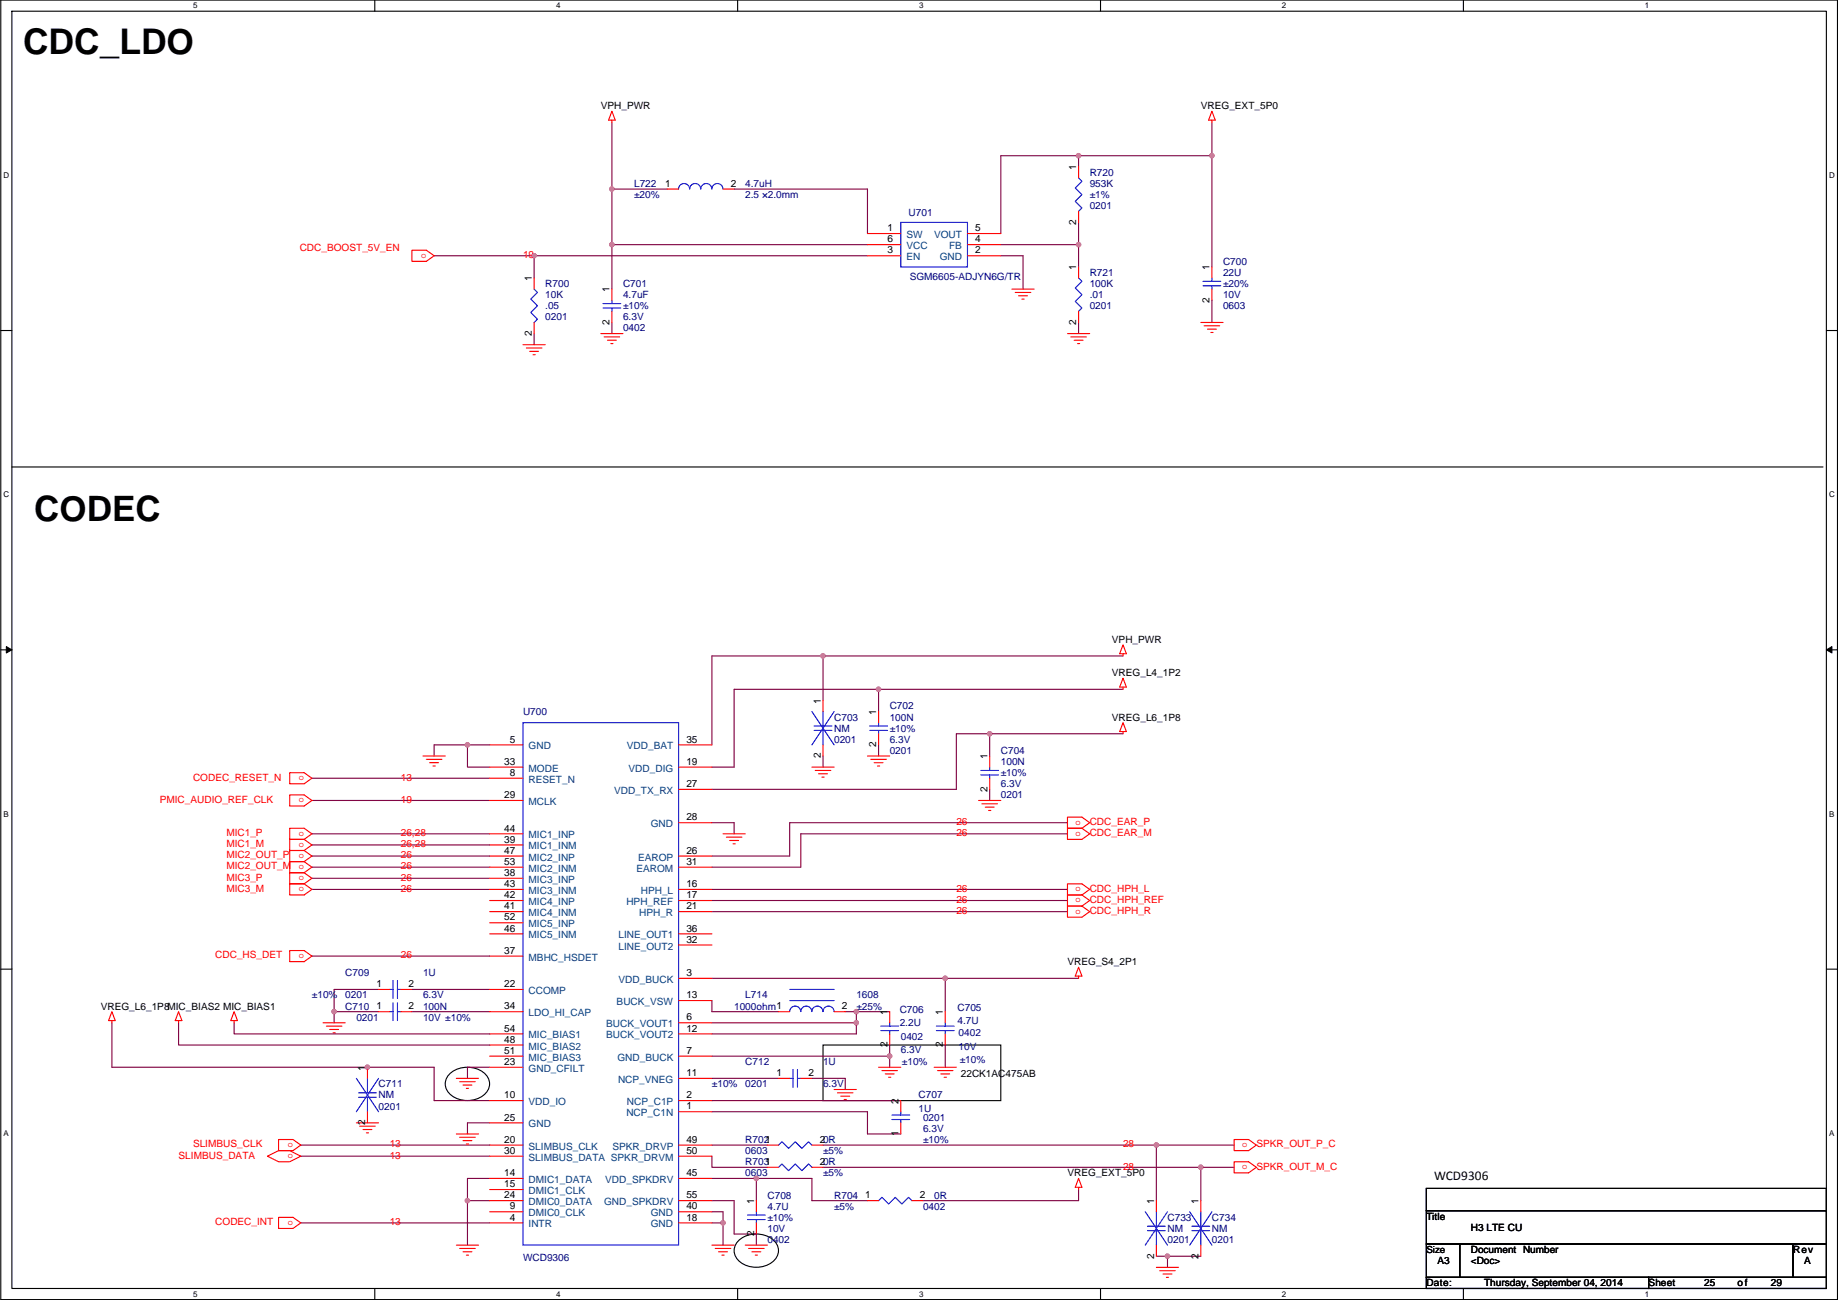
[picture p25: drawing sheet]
<svg xmlns="http://www.w3.org/2000/svg" width="420mm" height="297mm" viewBox="0 0 420 297" stroke-linecap="round" stroke-linejoin="round" font-family="sans-serif">
<defs><g id="words">
<text font-size="8.1" x="5.3" y="12.4">CDC_LDO</text>
<text font-size="8" x="7.8" y="119">CODEC</text>
<text font-size="3" x="327.8" y="269.6">WCD9306</text>
<g font-size="2.3">
<text x="137.3" y="24.9">VPH_PWR</text>
<text x="274.5" y="24.9">VREG_EXT_5P0</text>
<text x="246" y="38.9" transform="rotate(-90 246 38.9)">1</text>
<text x="152.1" y="42.7">1</text>
<text x="167.1" y="42.7">2</text>
<text x="202.9" y="52.8">1</text>
<text x="222.9" y="52.8">5</text>
<text x="246" y="51.4" transform="rotate(-90 246 51.4)">2</text>
<text x="202.9" y="57.9">3</text>
<text x="202.9" y="55.4">6</text>
<text x="222.9" y="55.4">4</text>
<text x="222.9" y="57.9">2</text>
<text x="121.6" y="64.3" transform="rotate(-90 121.6 64.3)">1</text>
<text x="246" y="61.7" transform="rotate(-90 246 61.7)">1</text>
<text x="276.5" y="61.7" transform="rotate(-90 276.5 61.7)">1</text>
<text x="139.4" y="66.8" transform="rotate(-90 139.4 66.8)">1</text>
<text x="276.5" y="69.1" transform="rotate(-90 276.5 69.1)">2</text>
<text x="121.6" y="76.8" transform="rotate(-90 121.6 76.8)">2</text>
<text x="139.4" y="74.2" transform="rotate(-90 139.4 74.2)">2</text>
<text x="246" y="74.2" transform="rotate(-90 246 74.2)">2</text>
<text x="254.2" y="146.9">VPH_PWR</text>
<text x="254.2" y="154.5">VREG_L4_1P2</text>
<text x="187.6" y="160.8" transform="rotate(-90 187.6 160.8)">1</text>
<text x="200.3" y="163.3" transform="rotate(-90 200.3 163.3)">1</text>
<text x="254.2" y="164.6">VREG_L6_1P8</text>
<text x="116.5" y="169.7">5</text>
<text x="156.9" y="169.7">35</text>
<text x="187.6" y="173.3" transform="rotate(-90 187.6 173.3)">2</text>
<text x="200.3" y="170.7" transform="rotate(-90 200.3 170.7)">2</text>
<text x="225.7" y="173.5" transform="rotate(-90 225.7 173.5)">1</text>
<text x="115.2" y="174.8">33</text>
<text x="116.5" y="177.3">8</text>
<text x="156.9" y="179.8">27</text>
<text x="156.9" y="174.8">19</text>
<text x="115.2" y="182.4">29</text>
<text x="225.7" y="180.9" transform="rotate(-90 225.7 180.9)">2</text>
<text x="115.2" y="190">44</text>
<text x="156.9" y="187.5">28</text>
<text x="115.2" y="192.5">39</text>
<text x="115.2" y="195.1">47</text>
<text x="115.2" y="197.6">53</text>
<text x="156.9" y="195.1">26</text>
<text x="156.9" y="197.6">31</text>
<text x="115.2" y="200.2">38</text>
<text x="115.2" y="202.7">43</text>
<text x="156.9" y="202.7">16</text>
<text x="115.2" y="205.2">42</text>
<text x="115.2" y="207.8">41</text>
<text x="156.9" y="207.8">21</text>
<text x="156.9" y="205.2">17</text>
<text x="115.2" y="210.3">52</text>
<text x="115.2" y="212.9">46</text>
<text x="156.9" y="212.9">36</text>
<text x="156.9" y="215.4">32</text>
<text x="115.2" y="217.9">37</text>
<text x="244" y="220.5">VREG_S4_2P1</text>
<text x="86" y="225.6">1</text>
<text x="93.4" y="225.6">2</text>
<text x="115.2" y="225.6">22</text>
<text x="156.9" y="223">3</text>
<text x="23" y="230.7">VREG_L6_1P8MIC_BIAS2 MIC_BIAS1</text>
<text x="86" y="230.6">1</text>
<text x="93.4" y="230.6">2</text>
<text x="115.2" y="230.6">34</text>
<text x="156.9" y="228.1">13</text>
<text x="156.9" y="233.2">6</text>
<text x="192.5" y="230.6">2</text>
<text x="202.8" y="231.9" transform="rotate(-90 202.8 231.9)">1</text>
<text x="215.5" y="231.9" transform="rotate(-90 215.5 231.9)">1</text>
<text x="115.2" y="235.7">54</text>
<text x="115.2" y="238.3">48</text>
<text x="156.9" y="235.7">12</text>
<text x="202.8" y="239.3" transform="rotate(-90 202.8 239.3)">2</text>
<text x="215.5" y="239.3" transform="rotate(-90 215.5 239.3)">2</text>
<text x="83.5" y="244.6" transform="rotate(-90 83.5 244.6)">1</text>
<text x="115.2" y="240.8">51</text>
<text x="115.2" y="243.3">23</text>
<text x="156.9" y="245.9">11</text>
<text x="156.9" y="240.8">7</text>
<text x="177.5" y="245.9">1</text>
<text x="184.8" y="245.9">2</text>
<text x="115.2" y="251">10</text>
<text x="156.9" y="251">2</text>
<text x="219.6" y="246.2">22CK1AC475AB</text>
<text x="83.5" y="257.1" transform="rotate(-90 83.5 257.1)">2</text>
<text x="115.2" y="256">25</text>
<text x="156.9" y="253.5">1</text>
<text x="205.4" y="252.2" transform="rotate(-90 205.4 252.2)">2</text>
<text x="115.2" y="261.1">20</text>
<text x="115.2" y="263.7">30</text>
<text x="156.9" y="263.7">50</text>
<text x="156.9" y="261.1">49</text>
<text x="187.4" y="261.1">20R</text>
<text x="205.4" y="259.6" transform="rotate(-90 205.4 259.6)">1</text>
<text x="115.2" y="268.7">14</text>
<text x="156.9" y="268.7">45</text>
<text x="187.4" y="266.2">20R</text>
<text x="244" y="268.8">VREG_EXT_5P0</text>
<text x="115.2" y="271.3">15</text>
<text x="115.2" y="273.8">24</text>
<text x="156.9" y="273.8">55</text>
<text x="172.4" y="275.1" transform="rotate(-90 172.4 275.1)">1</text>
<text x="197.8" y="273.8">1</text>
<text x="210.2" y="273.8">2</text>
<text x="263.8" y="275.1" transform="rotate(-90 263.8 275.1)">1</text>
<text x="274" y="275.1" transform="rotate(-90 274 275.1)">1</text>
<text x="116.5" y="276.4">9</text>
<text x="116.5" y="278.9">4</text>
<text x="156.9" y="276.4">40</text>
<text x="156.9" y="278.9">18</text>
<text x="326.1" y="278.7">Title</text>
<text x="336.2" y="281.2">H3 LTE CU</text>
<text x="172.4" y="282.5" transform="rotate(-90 172.4 282.5)">2</text>
<text x="263.8" y="287.6" transform="rotate(-90 263.8 287.6)">2</text>
<text x="274" y="287.6" transform="rotate(-90 274 287.6)">2</text>
<text x="336.2" y="286.3">Document Number</text>
<text x="409.9" y="286.3">Rev</text>
<text x="326.1" y="293.9">Date:</text>
<text x="328.6" y="288.8">A3</text>
<text x="336.2" y="288.8">&lt;Doc&gt;</text>
<text x="339.3" y="293.9">Thursday, September 04, 2014</text>
<text x="376.9" y="293.9">Sheet</text>
<text x="389.6" y="293.9">25</text>
<text x="397.2" y="293.9">of</text>
<text x="404.8" y="293.9">29</text>
<text x="412.4" y="288.8">A</text>
</g>
<g font-size="2.3" fill="#000080">
<text x="249.1" y="40.2">R720</text>
<text x="145" y="42.7">L722</text>
<text x="145" y="45.3">±20%</text>
<text x="170.4" y="42.7">4.7uH</text>
<text x="170.4" y="45.3">2.5 ×2.0mm</text>
<text x="249.1" y="42.7">953K</text>
<text x="249.1" y="45.3">±1%</text>
<text x="249.1" y="47.8">0201</text>
<text x="207.7" y="49.3">U701</text>
<text x="124.6" y="65.6">R700</text>
<text x="142.4" y="65.6">C701</text>
<text x="208" y="64.1">SGM6605-ADJYN6G/TR</text>
<text x="249.1" y="63">R721</text>
<text x="249.1" y="65.6">100K</text>
<text x="279.6" y="60.5">C700</text>
<text x="279.6" y="63">22U</text>
<text x="279.6" y="65.6">±20%</text>
<text x="124.6" y="68.1">10K</text>
<text x="124.6" y="70.7">.05</text>
<text x="142.4" y="68.1">4.7uF</text>
<text x="142.4" y="70.7">±10%</text>
<text x="249.1" y="68.1">.01</text>
<text x="249.1" y="70.7">0201</text>
<text x="279.6" y="70.7">0603</text>
<text x="279.6" y="68.1">10V</text>
<text x="124.6" y="73.2">0201</text>
<text x="142.4" y="75.7">0402</text>
<text x="142.4" y="73.2">6.3V</text>
<text x="119.6" y="163.4">U700</text>
<text x="190.7" y="164.6">C703</text>
<text x="190.7" y="167.2">NM</text>
<text x="203.4" y="162.1">C702</text>
<text x="203.4" y="164.6">100N</text>
<text x="203.4" y="167.2">±10%</text>
<text x="190.7" y="169.7">0201</text>
<text x="203.4" y="172.3">0201</text>
<text x="203.4" y="169.7">6.3V</text>
<text x="228.8" y="172.3">C704</text>
<text x="228.8" y="174.8">100N</text>
<text x="228.8" y="179.9">6.3V</text>
<text x="228.8" y="177.3">±10%</text>
<text x="228.8" y="182.4">0201</text>
<text x="78.9" y="223.1">C709</text>
<text x="96.7" y="223.1">1U</text>
<text x="71.3" y="228.1">±10%</text>
<text x="78.9" y="230.7">C710</text>
<text x="78.9" y="228.1">0201</text>
<text x="81.5" y="233.2">0201</text>
<text x="96.7" y="230.7">100N</text>
<text x="96.7" y="233.2">10V ±10%</text>
<text x="96.7" y="228.1">6.3V</text>
<text x="167.8" y="230.7">1000ohm1</text>
<text x="170.4" y="228.1">L714</text>
<text x="195.8" y="230.7">±25%</text>
<text x="195.8" y="228.1">1608</text>
<text x="205.7" y="231.4">C706</text>
<text x="218.9" y="230.9">C705</text>
<text x="218.9" y="234">4.7U</text>
<text x="205.7" y="234.5">2.2U</text>
<text x="205.9" y="237.5">0402</text>
<text x="219.1" y="236.8">0402</text>
<text x="219.1" y="239.8">10V</text>
<text x="170.4" y="243.4">C712</text>
<text x="188.1" y="243.4">1U</text>
<text x="205.9" y="240.6">6.3V</text>
<text x="206.2" y="243.4">±10%</text>
<text x="219.4" y="242.9">±10%</text>
<text x="86.5" y="248.5">C711</text>
<text x="86.5" y="251">NM</text>
<text x="162.7" y="248.5">±10%</text>
<text x="170.4" y="248.5">0201</text>
<text x="188.1" y="248.5">6.3V</text>
<text x="210" y="251">C707</text>
<text x="86.5" y="253.5">0201</text>
<text x="210" y="254">1U</text>
<text x="211" y="256.1">0201</text>
<text x="170.4" y="261.2">R7021</text>
<text x="170.4" y="263.7">0603</text>
<text x="188.1" y="263.7">±5%</text>
<text x="211" y="258.6">6.3V</text>
<text x="211" y="261.2">±10%</text>
<text x="170.4" y="266.2">R7031</text>
<text x="170.4" y="268.8">0603</text>
<text x="188.1" y="268.8">±5%</text>
<text x="175.4" y="273.9">C708</text>
<text x="190.7" y="273.9">R704</text>
<text x="213.5" y="273.9">0R</text>
<text x="175.4" y="276.4">4.7U</text>
<text x="175.4" y="281.5">10V</text>
<text x="175.4" y="278.9">±10%</text>
<text x="190.7" y="276.4">±5%</text>
<text x="211" y="276.4">0402</text>
<text x="266.9" y="278.9">C733</text>
<text x="266.9" y="281.5">NM</text>
<text x="277" y="278.9">C734</text>
<text x="277" y="281.5">NM</text>
<text x="175.4" y="284">0402</text>
<text x="266.9" y="284">0201</text>
<text x="277" y="284">0201</text>
<text x="119.6" y="288.1">WCD9306</text>
</g>
<g font-size="2.3" fill="#f00">
<text x="68.5" y="57.4">CDC_BOOST_5V_EN</text>
<text x="119.6" y="59">19</text>
<text x="44.1" y="178.4">CODEC_RESET_N</text>
<text x="91.6" y="178.4">13</text>
<text x="36.5" y="183.4">PMIC_AUDIO_REF_CLK</text>
<text x="91.6" y="183.4">19</text>
<text x="51.7" y="191.1">MIC1_P</text>
<text x="91.6" y="191.1">26,28</text>
<text x="218.6" y="188.5">26</text>
<text x="218.6" y="191.1">26</text>
<text x="249.1" y="188.5">CDC_EAR_P</text>
<text x="249.1" y="191.1">CDC_EAR_M</text>
<text x="51.7" y="193.6">MIC1_M</text>
<text x="51.7" y="196.1">MIC2_OUT_P</text>
<text x="91.6" y="193.6">26,28</text>
<text x="91.6" y="196.1">26</text>
<text x="51.7" y="201.2">MIC3_P</text>
<text x="51.7" y="203.8">MIC3_M</text>
<text x="51.7" y="198.7">MIC2_OUT_M</text>
<text x="91.6" y="201.2">26</text>
<text x="91.6" y="203.8">26</text>
<text x="91.6" y="198.7">26</text>
<text x="218.6" y="203.8">26</text>
<text x="249.1" y="203.8">CDC_HPH_L</text>
<text x="218.6" y="206.3">26</text>
<text x="218.6" y="208.8">26</text>
<text x="249.1" y="206.3">CDC_HPH_REF</text>
<text x="249.1" y="208.8">CDC_HPH_R</text>
<text x="49.2" y="219">CDC_HS_DET</text>
<text x="91.6" y="219">26</text>
<text x="44.1" y="262.2">SLIMBUS_CLK</text>
<text x="89.1" y="262.2">13</text>
<text x="256.7" y="262.2">28</text>
<text x="287.2" y="262.2">SPKR_OUT_P_C</text>
<text x="40.8" y="264.7">SLIMBUS_DATA</text>
<text x="89.1" y="264.7">13</text>
<text x="256.7" y="267.3">28</text>
<text x="287.2" y="267.3">SPKR_OUT_M_C</text>
<text x="49.2" y="280">CODEC_INT</text>
<text x="89.1" y="280">13</text>
</g>
<g font-size="2.3" fill="#004080">
<text x="207.2" y="59.5">EN</text>
<text x="207.2" y="54.4">SW</text>
<text x="207.2" y="56.9">VCC</text>
<text x="213.5" y="54.4">VOUT</text>
<text x="214.8" y="59.5">GND</text>
<text x="217" y="56.9">FB</text>
<text x="120.8" y="171.2">GND</text>
<text x="143.3" y="171.2">VDD_BAT</text>
<text x="120.8" y="176.3">MODE</text>
<text x="120.8" y="178.9">RESET_N</text>
<text x="143.7" y="176.3">VDD_DIG</text>
<text x="120.8" y="183.9">MCLK</text>
<text x="140.4" y="181.4">VDD_TX_RX</text>
<text x="120.8" y="191.6">MIC1_INP</text>
<text x="148.8" y="189">GND</text>
<text x="120.8" y="194.1">MIC1_INM</text>
<text x="120.8" y="196.6">MIC2_INP</text>
<text x="145.8" y="196.6">EAROP</text>
<text x="120.8" y="199.2">MIC2_INM</text>
<text x="120.8" y="201.7">MIC3_INP</text>
<text x="145.5" y="199.2">EAROM</text>
<text x="120.8" y="204.3">MIC3_INM</text>
<text x="120.8" y="206.8">MIC4_INP</text>
<text x="120.8" y="209.3">MIC4_INM</text>
<text x="143.2" y="206.8">HPH_REF</text>
<text x="146.1" y="209.3">HPH_R</text>
<text x="146.5" y="204.3">HPH_L</text>
<text x="120.8" y="211.9">MIC5_INP</text>
<text x="120.8" y="214.4">MIC5_INM</text>
<text x="141.4" y="214.4">LINE_OUT1</text>
<text x="120.8" y="219.5">MBHC_HSDET</text>
<text x="141.4" y="217">LINE_OUT2</text>
<text x="120.8" y="227.1">CCOMP</text>
<text x="141.4" y="224.6">VDD_BUCK</text>
<text x="120.8" y="232.2">LDO_HI_CAP</text>
<text x="141" y="229.7">BUCK_VSW</text>
<text x="120.8" y="237.3">MIC_BIAS1</text>
<text x="120.8" y="239.8">MIC_BIAS2</text>
<text x="138.6" y="234.7">BUCK_VOUT1</text>
<text x="138.6" y="237.3">BUCK_VOUT2</text>
<text x="120.8" y="242.4">MIC_BIAS3</text>
<text x="120.8" y="244.9">GND_CFILT</text>
<text x="141.1" y="242.4">GND_BUCK</text>
<text x="141.3" y="247.4">NCP_VNEG</text>
<text x="120.8" y="252.5">VDD_IO</text>
<text x="120.8" y="257.6">GND</text>
<text x="143.2" y="255.1">NCP_C1N</text>
<text x="143.3" y="252.5">NCP_C1P</text>
<text x="120.8" y="262.7">SLIMBUS_CLK</text>
<text x="140" y="262.7">SPKR_DRVP</text>
<text x="120.8" y="265.2">SLIMBUS_DATA SPKR_DRVM</text>
<text x="120.8" y="270.3">DMIC1_DATA</text>
<text x="120.8" y="272.8">DMIC1_CLK</text>
<text x="120.8" y="275.4">DMIC0_DATA</text>
<text x="138.1" y="275.4">GND_SPKDRV</text>
<text x="138.4" y="270.3">VDD_SPKDRV</text>
<text x="120.8" y="277.9">DMIC0_CLK</text>
<text x="120.8" y="280.5">INTR</text>
<text x="148.8" y="277.9">GND</text>
<text x="148.8" y="280.5">GND</text>
</g>
<text font-size="2.2" x="326.1" y="286.2">Size</text>
<g font-size="2.1" fill="#f00">
<text x="97.5" y="58" transform="rotate(180 97.5 58)">o</text>
<text x="69.5" y="177.3" transform="rotate(180 69.5 177.3)">o</text>
<text x="69.5" y="182.4" transform="rotate(180 69.5 182.4)">o</text>
<text x="69.5" y="190" transform="rotate(180 69.5 190)">o</text>
<text x="247.1" y="187.5" transform="rotate(180 247.1 187.5)">o</text>
<text x="247.1" y="190" transform="rotate(180 247.1 190)">o</text>
<text x="69.5" y="192.6" transform="rotate(180 69.5 192.6)">o</text>
<text x="69.5" y="195.1" transform="rotate(180 69.5 195.1)">o</text>
<text x="69.5" y="197.7" transform="rotate(180 69.5 197.7)">o</text>
<text x="69.5" y="200.2" transform="rotate(180 69.5 200.2)">o</text>
<text x="69.5" y="202.7" transform="rotate(180 69.5 202.7)">o</text>
<text x="247.1" y="202.7" transform="rotate(180 247.1 202.7)">o</text>
<text x="247.1" y="205.3" transform="rotate(180 247.1 205.3)">o</text>
<text x="247.1" y="207.8" transform="rotate(180 247.1 207.8)">o</text>
<text x="69.5" y="218" transform="rotate(180 69.5 218)">o</text>
<text x="67" y="261.2" transform="rotate(180 67 261.2)">o</text>
<text x="67" y="263.7" transform="rotate(180 67 263.7)">o</text>
<text x="285.2" y="261.2" transform="rotate(180 285.2 261.2)">o</text>
<text x="285.2" y="266.2" transform="rotate(180 285.2 266.2)">o</text>
<text x="67" y="278.9" transform="rotate(180 67 278.9)">o</text>
</g>
<g font-size="1.8">
<text x="44.2" y="1.9">5</text>
<text x="127.1" y="1.9">4</text>
<text x="210.1" y="1.9">3</text>
<text x="293" y="1.9">2</text>
<text x="376" y="1.9">1</text>
<text x=".8" y="40.7">D</text>
<text x="418.1" y="40.7">D</text>
<text x=".8" y="113.6">C</text>
<text x="418.1" y="113.6">C</text>
<text x=".8" y="186.6">B</text>
<text x="418.1" y="186.6">B</text>
<text x=".8" y="259.5">A</text>
<text x="418.1" y="259.5">A</text>
<text x="44.2" y="296.3">5</text>
<text x="127.1" y="296.3">4</text>
<text x="210.1" y="296.3">3</text>
<text x="293" y="296.3">2</text>
<text x="376" y="296.3">1</text>
</g>
</g></defs>
<path d="M.2 0h419.8v296.9h-419.8zM2.7 2.6h414.8v291.8h-414.8z" fill="none" stroke="#000" stroke-width=".25"/>
<g fill="#fff">
<path d="M44.2 .3h1v2h-1z"/>
<path d="M44.2 294.7h1v2h-1z"/>
</g>
<path d="M85.7 0v2.6M85.7 294.4v2.5" fill="none" stroke="#000" stroke-width=".25"/>
<g fill="#fff">
<path d="M127.1 .3h1v2h-1z"/>
<path d="M127.1 294.7h1v2h-1z"/>
</g>
<path d="M168.6 0v2.6M168.6 294.4v2.5" fill="none" stroke="#000" stroke-width=".25"/>
<g fill="#fff">
<path d="M210.1 .3h1v2h-1z"/>
<path d="M210.1 294.7h1v2h-1z"/>
</g>
<path d="M251.6 0v2.6M251.6 294.4v2.5" fill="none" stroke="#000" stroke-width=".25"/>
<g fill="#fff">
<path d="M293 .3h1v2h-1z"/>
<path d="M293 294.7h1v2h-1z"/>
</g>
<path d="M334.5 0v2.6M334.5 294.4v2.5" fill="none" stroke="#000" stroke-width=".25"/>
<g fill="#fff">
<path d="M376 .3h1v2h-1z"/>
<path d="M376 294.7h1v2h-1z"/>
<path d="M.8 39h1.3v2.1h-1.3z"/>
<path d="M418.1 39h1.3v2.1h-1.3z"/>
<path d="M.8 112h1.3v2h-1.3z"/>
<path d="M418.1 112h1.3v2h-1.3z"/>
</g>
<path d="M.2 75.5h2.5M417.5 75.5h2.5" fill="none" stroke="#000" stroke-width=".25"/>
<g fill="#fff">
<path d="M.8 185h1.2v2h-1.2z"/>
<path d="M418.1 185h1.2v2h-1.2z"/>
</g>
<path d="M.2 148.5h2.5M417.5 148.5h2.5" fill="none" stroke="#000" stroke-width=".25"/>
<path d="M1.4 147.7l1.3 .8-1.3 .7zM417.5 148.5l1.3-.8v1.5z" fill="#000" stroke="#000" stroke-width=".23"/>
<g fill="#fff">
<path d="M.8 257.9h1.2v2h-1.2z"/>
<path d="M418.1 257.9h1.2v2h-1.2z"/>
</g>
<g fill="none" stroke="#000" stroke-width=".25">
<path d="M2.7 106.7h414M.2 221.4h2.5M188.1 238.8h40.7v12.7h-40.7zM417.5 221.4h2.5M103 245.2a5.9 5.9 0 0 1 8.6 1.1 3.4 3.4 0 0 1-2.2 4.6 5.8 5.8 0 0 1-7.3-1.9 3.1 3.1 0 0 1 .9-3.8zM326.1 271.5h91.4v5.1h-91.4zM326.1 276.6h91.4v7.6h-91.4zM169 283.3a5.9 5.9 0 0 1 8.6 1.1 3.4 3.4 0 0 1-2.2 4.6 5.8 5.8 0 0 1-7.3-1.9 3.1 3.1 0 0 1 .9-3.8zM326.1 291.9h50.8v2.5h-50.8zM326.1 284.2h7.6v7.7h-7.6zM333.7 284.2h76.2v7.7h-76.2zM376.9 291.9h40.6v2.5h-40.6z"/>
<path d="M409.9 284.2h7.6v7.7h-7.6z"/>
</g>
<g fill="none" stroke="#800040" stroke-width=".25">
<path d="M139.9 28v15.2M246.6 35.6h-17.8v17.8M246.6 35.6v2.5M246.6 35.6h30.4M277 35.6v25.4M277 28v7.6M99.2 58.4h22.9v5.1M122.1 58.4h76.2M139.9 43.2v12.7M139.9 55.9v10.2M139.9 55.9h58.4M139.9 43.2h12.7"/>
<path d="M167.8 43.2h30.5v10.2M228.8 55.9h17.8M228.8 58.4h5.1v7.7M246.6 55.9v5.1M246.6 50.8v5.1M122.1 76.2v2.6M139.9 73.7v2.5M246.6 73.7v2.5M277 68.6v5.1M188.1 149.9h-25.4v20.3M188.1 149.9v10.1M188.1 149.9h68.6"/>
<path d="M200.8 157.5h-33v17.8h-5.1M200.8 157.5v5.1M200.8 157.5h55.9M71.3 177.8h40.6M106.9 170.2v5.1h5M106.9 170.2h5M106.9 170.2h-7.7v2.5M188.1 172.7v2.6M200.8 170.2v2.5M226.2 167.7h-7.6v12.7h-55.9M226.2 167.7v5M226.2 167.7h30.5"/>
<path d="M71.3 182.9h40.6M71.3 190.5h40.6M71.3 193.1h40.6M71.3 195.6h40.6M71.3 198.1h40.6M162.7 188h5.1v2.5M226.2 180.4v2.5M244 188h-63.5v7.6h-17.8M244 190.5h-60.9v7.6h-20.4M71.3 200.7h40.6M71.3 203.2h40.6M71.3 218.5h40.6"/>
<path d="M162.7 203.2h81.3M162.7 208.3h81.3M162.7 205.8h81.3M25.6 233.7v10.2h73.6v7.6h12.7M40.8 233.7v5.1h71.1M53.5 233.7v2.5h58.4M76.4 231.2v2.5M76.4 231.2h10.1M86.5 226.1h-10.1v5.1M94.2 226.1h17.7M94.2 231.2h17.7M162.7 223.5h53.4"/>
<path d="M162.7 228.6v2.6h15.3M162.7 233.7h33.1M193.2 231.2h2.6v2.5M195.8 231.2h7.6M195.8 233.7v2.5h-33.1M203.4 238.8v2.5M216.1 223.5v7.7M216.1 238.8v5.1M216.1 223.5h30.5M111.9 243.9h-5v2.5M111.9 256.6h-5v2.5M162.7 246.4h15.3"/>
<path d="M162.7 241.3h40.7M162.7 251.5h43.2M162.7 254h35.6v5.1h7.6M185.6 246.4h7.6v2.5M203.4 241.3v2.6M68.8 261.6h43.1M68.8 264.2h43.1M68.8 279.4h43.1M106.9 274.3v10.2M106.9 274.3h5M111.9 269.3h-5v5M162.7 276.9h2.6v2.5"/>
<path d="M162.7 279.4h2.6M162.7 269.3h10.2M162.7 274.3h5.1v7.7h5.1v2.5M162.7 261.6h12.7M162.7 264.2v2.5h12.7M165.3 279.4v5.1M172.9 269.3v5M172.9 269.3h12.7v5h12.7M188.1 261.6h76.2M188.1 266.7h86.4M246.6 271.8v2.5h-35.6M282.1 266.7h-7.6v7.6"/>
<path d="M282.1 261.6h-17.8v12.7M264.3 287h2.6M274.5 287h-7.6v2.6"/>
</g>
<g fill="#f0f" stroke="#f0f" stroke-width=".25">
<circle cx="76.4" cy="231.1" r=".5"/>
<circle cx="84" cy="243.8" r=".5"/>
<circle cx="106.8" cy="274.3" r=".5"/>
<circle cx="188.1" cy="149.9" r=".5"/>
<circle cx="200.8" cy="157.5" r=".5"/>
<circle cx="226.2" cy="167.6" r=".5"/>
<circle cx="216.1" cy="223.5" r=".5"/>
<circle cx="195.7" cy="233.7" r=".5"/>
<circle cx="195.7" cy="231.1" r=".5"/>
<circle cx="203.4" cy="241.3" r=".5"/>
<circle cx="264.3" cy="261.6" r=".5"/>
<circle cx="274.5" cy="266.7" r=".5"/>
<circle cx="172.9" cy="269.2" r=".5"/>
<circle cx="165.3" cy="279.4" r=".5"/>
<circle cx="106.8" cy="170.2" r=".5"/>
<circle cx="266.9" cy="287" r=".5"/>
<circle cx="139.9" cy="55.9" r=".5"/>
<circle cx="139.9" cy="43.2" r=".5"/>
<circle cx="277" cy="35.6" r=".5"/>
<circle cx="246.5" cy="55.9" r=".5"/>
<circle cx="246.5" cy="35.6" r=".5"/>
<circle cx="122.1" cy="58.4" r=".5"/>
</g>
<g fill="none" stroke="#f00" stroke-width=".25">
<path d="M139.9 25.4l.7 2.1h-1.5zM139.9 27.5v.5M246.6 38.1v2.6M277 27.5v.5M277 25.4l.8 2.1h-1.5zM94.2 57.2h3.3l1.7 1.2-1.7 1.3h-3.3zM152.6 43.2h2.5M165.3 43.2h2.5M198.3 58.4h7.6M198.3 53.4h7.6M198.3 55.9h7.6M221.2 55.9h7.6"/>
<path d="M221.2 53.4h7.6M221.2 58.4h7.6M246.6 48.3v2.5M119.6 78.8h5M120.3 79.5h3.6M122.1 63.5v2.6M122.1 73.7v2.5M137.3 76.2h5.1M138.1 77h3.6M138.9 77.7h2M139.6 78.5h.5M139.9 66.1v2.5"/>
<path d="M139.9 71.1v2.6M231.3 66.1h5.1M232.1 66.8h3.5M232.8 67.6h2.1M233.6 68.3h.5M244 76.2h5.1M244.8 77h3.5M245.5 77.7h2.1M246.3 78.5h.5M246.6 61v2.5M246.6 71.1v2.6M274.5 73.7h5.1"/>
<path d="M275.3 74.4h3.5M276 75.2h2.1M276.8 76h.5M277 61v2.5M277 66.1v2.5M121.1 80.3h2M121.8 81h.6M256.7 157v.5M256.7 149.4v.5M256.7 155l.8 2h-1.5zM256.7 147.3l.8 2.1h-1.5zM66.2 176.6h3.3l1.8 1.2-1.8 1.3h-3.3z"/>
<path d="M96.7 172.7h5.1M97.5 173.5h3.5M98.2 174.3h2.1M99 175h.5M111.9 170.2h7.7M111.9 175.3h7.7M111.9 177.8h7.7M155.1 170.2h7.6M155.1 175.3h7.6M185.6 175.3h5.1M186.4 176h3.5M187.1 176.8h2.1"/>
<path d="M187.9 177.6h.5M188.1 160v2.6M188.1 170.2v2.5M198.3 172.7h5.1M199.1 173.5h3.5M199.8 174.3h2.1M200.6 175h.5M200.8 162.6v2.5M200.8 167.7v2.5M226.2 172.7v2.6M226.2 177.8v2.6M256.7 167.2v.5"/>
<path d="M256.7 165.1l.8 2.1h-1.5zM66.2 181.6h3.3l1.8 1.3-1.8 1.3h-3.3zM66.2 189.3h3.3l1.8 1.2-1.8 1.3h-3.3zM69.5 191.8l1.8 1.3-1.8 1.2M69.5 199.4l1.8 1.3-1.8 1.3M69.5 194.3l1.8 1.3-1.8 1.3M69.5 196.9l1.8 1.2-1.8 1.3M69.5 191.8h-3.3v2.5h3.3M69.5 199.4h-3.3v2.6h3.3M69.5 194.3h-3.3v2.6h3.3M69.5 196.9h-3.3v2.5h3.3M111.9 182.9h7.7"/>
<path d="M111.9 190.5h7.7M111.9 193.1h7.7M111.9 195.6h7.7M111.9 198.1h7.7M155.1 180.4h7.6M155.1 188h7.6M155.1 195.6h7.6M155.1 198.1h7.6M165.3 190.5h5.1M166 191.3h3.6M166.8 192h2M167.6 192.8h.5"/>
<path d="M223.7 182.9h5.1M224.5 183.7h3.5M225.2 184.4h2.1M226 185.2h.5M244 186.7h3.3l1.8 1.3-1.8 1.3h-3.3zM244 189.3h3.3l1.8 1.2-1.8 1.3h-3.3zM66.2 202h3.3l1.8 1.2-1.8 1.3h-3.3zM66.2 217.2h3.3l1.8 1.3-1.8 1.2h-3.3zM111.9 200.7h7.7M111.9 203.2h7.7M111.9 205.8h7.7M111.9 208.3h7.7"/>
<path d="M111.9 210.8h7.7M111.9 213.4h7.7M111.9 218.5h7.7M155.1 203.2h7.6M155.1 205.8h7.6M155.1 208.3h7.6M155.1 213.4h7.6M155.1 215.9h7.6M244 202h3.3l1.8 1.2-1.8 1.3h-3.3zM244 207h3.3l1.8 1.3-1.8 1.3h-3.3zM247.3 204.5l1.8 1.3-1.8 1.2M247.3 204.5h-3.3v2.5h3.3"/>
<path d="M25.6 231.2l.7 2h-1.5zM25.6 233.2v.5M40.8 231.2l.8 2h-1.5zM40.8 233.2v.5M53.5 231.2l.8 2h-1.5zM53.5 233.2v.5M73.8 233.7h5.1M74.6 234.5h3.6M75.4 235.2h2M76.1 236h.5M86.5 231.2h2.6M86.5 226.1h2.6"/>
<path d="M91.6 231.2h2.6M91.6 226.1h2.6M111.9 226.1h7.7M111.9 231.2h7.7M111.9 236.2h7.7M111.9 238.8h7.7M155.1 223.5h7.6M155.1 228.6h7.6M155.1 233.7h7.6M155.1 236.2h7.6M178 231.2h2.5M190.7 231.2h2.5"/>
<path d="M203.4 231.2v2.5M203.4 236.2v2.6M216.1 231.2v2.5M216.1 236.2v2.6M246.6 223v.5M246.6 221l.7 2h-1.5zM81.5 256.6h5M82.2 257.3h3.6M83 258.1h2M83.7 258.8h.6M84 243.9v2.5M84 254v2.6"/>
<path d="M104.3 246.4h5.1M104.3 259.1h5.1M105.1 247.2h3.5M105.1 259.9h3.5M105.8 247.9h2.1M106.6 248.7h.5M111.9 241.3h7.7M111.9 243.9h7.7M111.9 251.5h7.7M111.9 256.6h7.7M155.1 241.3h7.6M155.1 246.4h7.6"/>
<path d="M155.1 251.5h7.6M155.1 254h7.6M178 246.4h2.5M183.1 246.4h2.5M190.7 248.9h5.1M191.4 249.7h3.6M192.2 250.5h2M193 251.2h.5M200.8 243.9h5.1M201.6 244.6h3.6M202.4 245.4h2M203.1 246.1h.5"/>
<path d="M205.9 256.6v2.5M205.9 251.5v2.5M213.5 243.9h5.1M214.3 244.6h3.6M215.1 245.4h2M215.8 246.1h.5M61.1 264.2l2.6-1.3h2.5l2.6 1.3-2.6 1.3h-2.5zM63.7 260.4h3.3l1.8 1.2-1.8 1.3h-3.3zM63.7 278.2h3.3l1.8 1.2-1.8 1.3h-3.3zM105.8 260.6h2.1M106.6 261.4h.5M111.9 261.6h7.7"/>
<path d="M111.9 264.2h7.7M111.9 269.3h7.7M111.9 271.8h7.7M111.9 274.3h7.7M111.9 276.9h7.7M111.9 279.4h7.7M155.1 261.6h7.6M155.1 264.2h7.6M155.1 269.3h7.6M155.1 274.3h7.6M155.1 276.9h7.6M155.1 279.4h7.6"/>
<path d="M172.9 274.3v2.6M172.9 279.4v2.6M175.4 261.6h2.6M175.4 266.7h2.6M185.6 261.6h2.5M185.6 266.7h2.5M198.3 274.3h2.5M208.5 274.3h2.5M246.6 271.3v.5M246.6 269.3l.7 2h-1.5zM264.3 274.3v2.6M274.5 274.3v2.6"/>
<path d="M282.1 260.4h3.3l1.8 1.2-1.8 1.3h-3.3zM282.1 265.5h3.3l1.8 1.2-1.8 1.3h-3.3zM104.3 284.5h5.1M105.1 285.3h3.5M105.8 286h2.1M106.6 286.8h.5M162.7 284.5h5.1M163.5 285.3h3.6M164.3 286h2M165 286.8h.5M170.4 284.5h5M171.1 285.3h3.6"/>
<path d="M171.9 286h2M172.6 286.8h.6M264.3 289.6h5.1M264.3 284.5v2.5M265.1 290.3h3.6M265.9 291.1h2M266.6 291.9h.5M274.5 284.5v2.5"/>
</g>
<g fill="none" stroke="#00f" stroke-width=".25">
<path d="M155.1 43.2a1.26 1.26 0 0 1 1.3-1.3 1.26 1.26 0 0 1 1.2 1.3M157.7 43.2a1.26 1.26 0 0 1 1.2-1.3 1.26 1.26 0 0 1 1.3 1.3 1.27 1.27 0 0 1 1.2-1.3 1.27 1.27 0 0 1 1.3 1.3M162.7 43.2a1.26 1.26 0 0 1 1.3-1.3 1.26 1.26 0 0 1 1.3 1.3M205.9 50.8h15.3v10.2h-15.3zM246.6 40.7l.7 .7-1.5 1.5 1.5 1.6-1.5 1.5 1.5 1.5-.7 .8M122.1 66.1l.8 .7-1.6 1.5 1.6 1.6-1.6 1.5 1.6 1.5-.8 .8M137.8 69.4h4.1M137.8 70.4h4.1M139.9 68.6v.8M139.9 70.4v.7M246.6 63.5l.7 .8-1.5 1.5 1.5 1.5-1.5 1.6 1.5 1.5-.7 .7M275 64.3h4.1"/>
<path d="M275 65.3h4.1M277 63.5v.8M277 65.3v.8M119.6 165.1h35.5v119.4h-35.5zM185.6 162.6l5.1 7.6M186.1 165.9h4.1M186.1 166.9h4.1M188.1 162.6v3.3M188.1 166.9v3.3M190.7 162.6l-5.1 7.6M198.8 165.9h4.1M198.8 166.9h4.1"/>
<path d="M200.8 165.1v.8M200.8 166.9v.8M224.2 176h4.1M224.2 177.1h4.1M226.2 175.3v.7M226.2 177.1v.7M89.1 231.2h.7M89.1 226.1h.7M89.8 229.1v4.1M89.8 224v4.1M90.9 229.1v4.1M90.9 231.2h.7"/>
<path d="M90.9 224v4.1M90.9 226.1h.7M180.5 228.6h10.2M180.5 226.1h10.2M185.6 231.1a1.27 1.27 0 0 0-1.3-1.2 1.27 1.27 0 0 0-1.3 1.2 1.26 1.26 0 0 0-1.2-1.2 1.26 1.26 0 0 0-1.3 1.2M190.7 231.1a1.27 1.27 0 0 0-1.3-1.2 1.27 1.27 0 0 0-1.3 1.2 1.26 1.26 0 0 0-1.2-1.2 1.26 1.26 0 0 0-1.3 1.2M201.3 234.5h4.1M201.3 235.5h4.1M203.4 233.7v.8M203.4 235.5v.7M214 234.5h4.1M214 235.5h4.1"/>
<path d="M216.1 233.7v.8M216.1 235.5v.7M81.5 246.4l5 7.6M82 249.7h4M82 250.7h4M84 246.4v3.3M84 250.7v3.3M86.5 246.4l-5 7.6M180.5 246.4h.8M181.3 244.4v4M182.3 244.4v4M182.3 246.4h.8"/>
<path d="M203.9 255.8h4.1M203.9 254.8h4.1M205.9 255.8v.8M205.9 254v.8M170.9 277.6h4M170.9 278.7h4M172.9 276.9v.7M172.9 278.7v.7M178 261.6l.7-.7 1.6 1.5 1.5-1.5 1.5 1.5 1.5-1.5 .8 .7M178 266.7l.7-.7 1.6 1.5 1.5-1.5 1.5 1.5 1.5-1.5 .8 .7M200.8 274.3l.8-.7 1.5 1.5 1.5-1.5 1.6 1.5 1.5-1.5 .8 .7M261.8 276.9l5.1 7.6"/>
<path d="M264.3 276.9v3.3M266.9 276.9l-5.1 7.6M272 276.9l5 7.6M274.5 276.9v3.3M277 276.9l-5 7.6M262.3 280.2h4.1M262.3 281.2h4.1M264.3 281.2v3.3M272.5 280.2h4M272.5 281.2h4M274.5 281.2v3.3"/>
</g>
<use href="#words"/>
</svg>
